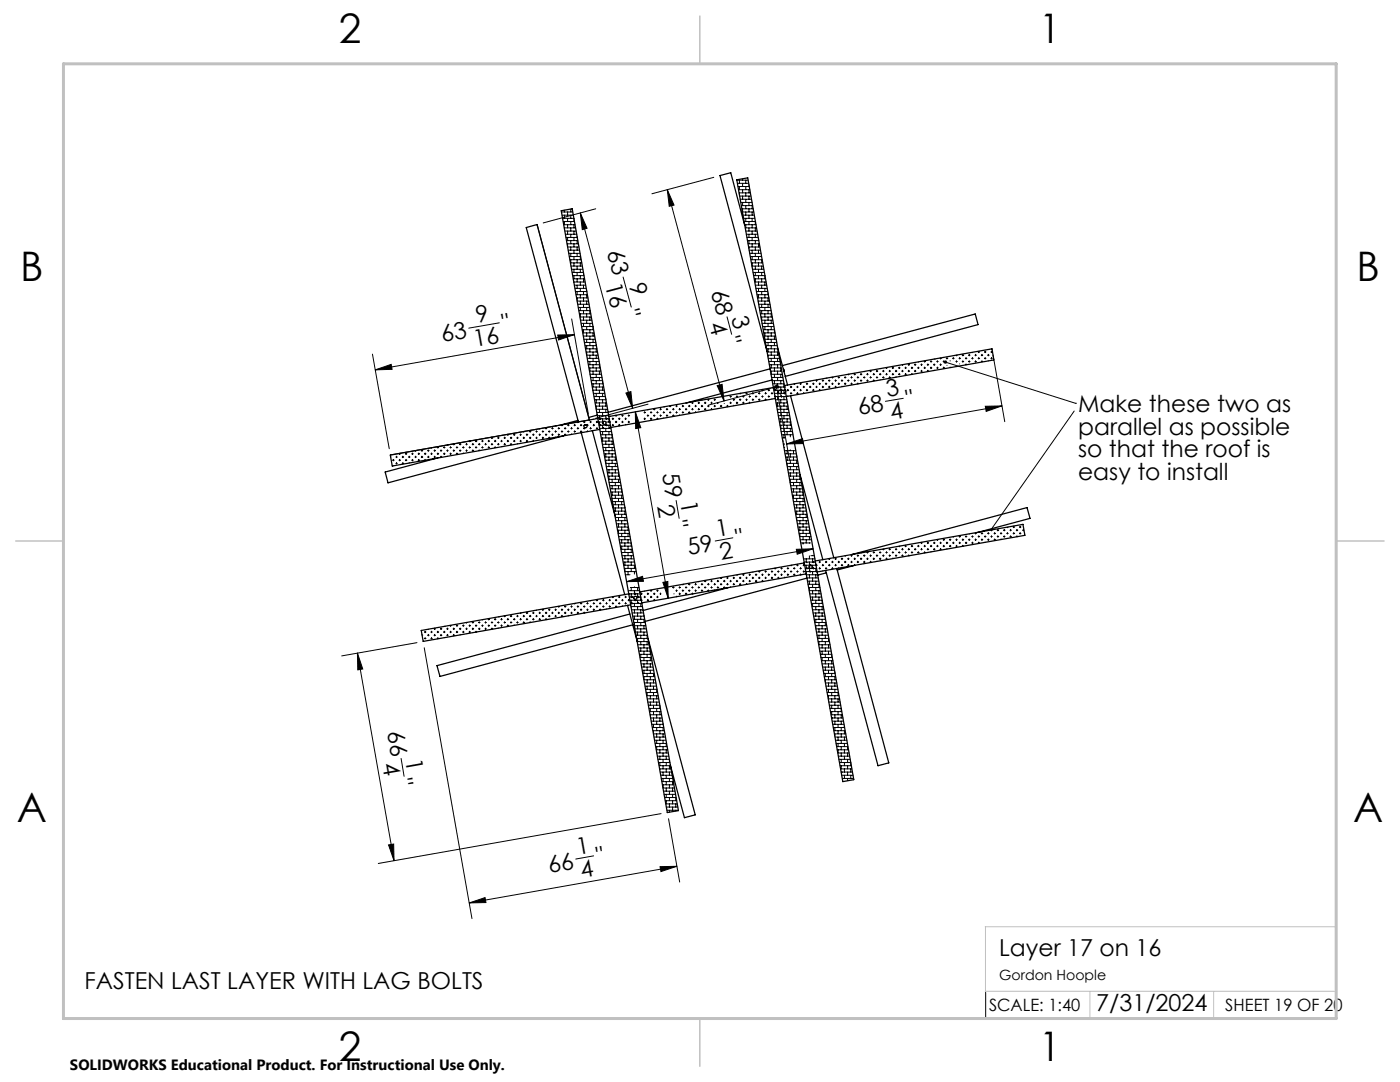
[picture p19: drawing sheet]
<svg xmlns="http://www.w3.org/2000/svg" width="279mm" height="216mm" viewBox="0 0 279 216" stroke-linecap="round" stroke-linejoin="round" font-family="sans-serif">
<defs><g id="words">
<g font-size="8.1">
<text x="67.6" y="8.5">2</text>
<text x="207.3" y="8.5">1</text>
<text x="4" y="56.2">B</text>
<text x="270.7" y="56.2">B</text>
<text x="3.3" y="164.1">A</text>
<text x="270" y="164.1">A</text>
<text x="67.6" y="211.7">2</text>
<text x="207.3" y="211.7">1</text>
</g>
<g font-size="4.7">
<text x="121.1" y="50.3" transform="rotate(75 121.1 50.3)">63</text>
<text x="120.7" y="56.8" transform="rotate(75 120.7 56.8)">16</text>
<text x="125.5" y="56.8" transform="rotate(75 125.5 56.8)">9</text>
<text x="141.8" y="58.2" transform="rotate(75 141.8 58.2)">68</text>
<text x="95.2" y="64.5" transform="rotate(-10 95.2 64.5)">9</text>
<text x="124.3" y="62.2" transform="rotate(75 124.3 62.2)">&quot;</text>
<text x="141.5" y="64.7" transform="rotate(75 141.5 64.7)">4</text>
<text x="145.9" y="63.5" transform="rotate(75 145.9 63.5)">3</text>
<text x="88.3" y="68.3" transform="rotate(-10 88.3 68.3)">63</text>
<text x="94.8" y="69.2" transform="rotate(-10 94.8 69.2)">16</text>
<text x="100.5" y="66.1" transform="rotate(-10 100.5 66.1)">&quot;</text>
<text x="144.4" y="67.7" transform="rotate(75 144.4 67.7)">&quot;</text>
<text x="171.5" y="82.9" transform="rotate(-10 171.5 82.9)">68</text>
<text x="177.1" y="79.3" transform="rotate(-10 177.1 79.3)">3</text>
<text x="177.9" y="83.9" transform="rotate(-10 177.9 83.9)">4</text>
<text x="181.1" y="81.2" transform="rotate(-10 181.1 81.2)">&quot;</text>
<text x="215.2" y="82.2">Make these two as</text>
<text x="215.2" y="86.7">parallel as possible</text>
<text x="132.1" y="94.6" transform="rotate(80 132.1 94.6)">59</text>
<text x="215.2" y="91.3">so that the roof is</text>
<text x="215.2" y="95.8">easy to install</text>
<text x="131.2" y="101" transform="rotate(80 131.2 101)">2</text>
<text x="135.7" y="100.2" transform="rotate(80 135.7 100.2)">1</text>
<text x="133.8" y="104.2" transform="rotate(80 133.8 104.2)">&quot;</text>
<text x="143.1" y="107.2" transform="rotate(-10 143.1 107.2)">1</text>
<text x="137.5" y="110.7" transform="rotate(-10 137.5 110.7)">59</text>
<text x="143.9" y="111.7" transform="rotate(-10 143.9 111.7)">2</text>
<text x="147.1" y="109" transform="rotate(-10 147.1 109)">&quot;</text>
<text x="77.2" y="146" transform="rotate(80 77.2 146)">66</text>
<text x="76.3" y="152.5" transform="rotate(80 76.3 152.5)">4</text>
<text x="78.9" y="155.7" transform="rotate(80 78.9 155.7)">&quot;</text>
<text x="80.8" y="151.7" transform="rotate(80 80.8 151.7)">1</text>
<text x="115.3" y="170.6" transform="rotate(-10 115.3 170.6)">1</text>
<text x="119.3" y="172.5" transform="rotate(-10 119.3 172.5)">&quot;</text>
<text x="109.7" y="174.2" transform="rotate(-10 109.7 174.2)">66</text>
<text x="116.1" y="175.2" transform="rotate(-10 116.1 175.2)">4</text>
<text x="199.4" y="190.7">Layer 17 on 16</text>
<text x="16.9" y="197.4">FASTEN LAST LAYER WITH LAG BOLTS</text>
<text x="218.8" y="201.7">7/31/2024</text>
</g>
<g font-size="3.4">
<text x="197.4" y="201.7">SCALE: 1:40</text>
<text x="244.5" y="201.7">SHEET 19 OF 20</text>
</g>
<text font-size="3" x="14" y="213.5">SOLIDWORKS Educational Product. For Instructional Use Only.</text>
<text font-size="2.8" x="199.4" y="195.5">Gordon Hoople</text>
</g></defs>
<g fill="none" stroke="#000" stroke-width=".25">
<path d="M147 35.9l2.2-.4 21.2 120.1-2.2 .4zM112 42.1l2.2-.4 21.2 120-2.2 .4zM148.6 45l-2.8-10.5-2.1 .5 9.4 35.1M153.7 73.6l-32.3 8.7M154.1 75.8l-17 4.6M154.3 77.3l-32.8 5.8M154.7 79.5l-32.8 5.8M155.3 69.6l1.9 7.2M156.1 73l38.5-10.3 .6 2.1-38.5 10.3M156.3 73.7l.2 .1v.4M156.5 76.9l41.5-7.3 .3 2.2-41.4 7.3M156.7 77.8l.1 .1v.4"/>
<path d="M157.8 79l8.6 32.3M112.5 87l-35.1 9.3-.5-2.1 10.5-2.8M115.4 83.9l-3.4 .9M116 86.3l8.7 32.3M116.9 84.7l-.3 .2M117.6 83.8l-10.4-39-2.2 .6 10.4 38.8M118.2 85.9l4.5 17M119.2 82.8l-1.7 .5M119.3 83.5l-41.4 7.3 .4 2.2 41.4-7.3M159.7 94.7l4.5 17M125.5 118.5l-41.4 7.3 .4 2.2 41.4-7.3M145.3 117.3l-17 4.5"/>
<path d="M160.5 112.3l-32.8 5.8M160.9 114.5l-32.8 5.8M161 115.4l-32.3 8.6M161.9 112.8l-.4 .1M162.7 111.9l41.5-7.3 .3 2.2-41.4 7.3M164.9 114.3l-1.7 .5M167 113.5l10.4 38.7-2.2 .6-10.4-39M170.4 112.9l-3.3 .8M195.1 106.3l10.5-2.9-.6-2.1-35.1 9.4M125.2 120.8l2 7.2M125.7 122.5l-38.5 10.3 .6 2.2 38.5-10.3M129.4 127.5l9.3 35.1-2.1 .6-2.8-10.6"/>
<circle cx="155.6" cy="78.2" r=".32"/>
<circle cx="116.8" cy="85" r=".31"/>
<circle cx="120.6" cy="84.4" r=".32"/>
<circle cx="126.8" cy="119.3" r=".33"/>
<circle cx="161.8" cy="113.1" r=".31"/>
</g>
<g fill="none" stroke="#000" stroke-width=".2">
<path d="M133.2 37.9l11.3 42.1M133.2 37.9l1.3 3-.9 .3zM142.5 35.4l-12.4 3.3M147 35.9h2.3M147.2 36.6h2.2M147.3 37.2h2.2M147.4 37.9h2.2M147.5 38.5h2.3M147.6 35.9v.7M147.6 37.2v.7M147.6 38.5v.3M147.6 39.1h2.3"/>
<path d="M147.7 39.8h2.3M148.2 35.7v.2M148.2 36.6v.6M148.2 37.9v.6M148.2 39.1v.7M148.8 35.9v.7M148.8 37.2v.7M148.8 38.5v.6M148.8 39.8v.6M149.5 36.8v.4M149.5 37.9v.6M149.5 39.1v.7"/>
<path d="M107.2 44.8l10.5 39.1M112.1 42.3h2.2M112.2 42.9h2.2M112.3 43.6h2.2v.6M112.4 44.2h2.3M112.5 44.8h2.3M112.6 45.5h2.3M112.6 41.9v.4M112.6 42.9v.7M112.6 44.2v.6M112.6 45.5h.1M112.7 46.1h2.3"/>
<path d="M112.9 46.7h2.2M113.1 48h2.2M113.2 48.6h2.2M113.3 49.3h2.2M113.3 42.3v.6M113.3 43.6v.6M113.3 44.8v.7M113.3 46.1v.6M113.3 47.4v.6M113.3 48.6v.5M113.4 49.9h2.3M113.5 50.6h2.3"/>
<path d="M113.6 51.2h2.3M113.7 51.8h2.3M113.8 52.5h2.3M113.9 41.7v.6M113.9 42.9v.7M113.9 44.2v.6M113.9 45.5v.6M113.9 46.7v.7M113.9 48v.6M113.9 49.3v.6M113.9 50.6v.6M113.9 51.8v.7"/>
<path d="M113.9 53.1h2.3M114.1 53.7h2.2M114.2 54.4h2.3v.6M114.3 55h2.3M114.4 55.6h2.3M114.5 56.3h2.3M114.5 44.8v.7M114.5 46.1v.6M114.5 47.4v.6M114.5 48.6v.7M114.5 49.9v.7M114.5 51.2v.6"/>
<path d="M114.5 52.5v.6M114.5 53.7v.7M114.5 55v.6M114.5 56.3h.1M114.7 56.9h2.2M114.8 57.5h2.2M115 58.8h2.2M115.1 59.4h2.2M115.2 47.2v.2h-2.2M115.2 48v.6M115.2 49.3v.6M115.2 50.6v.6"/>
<path d="M115.2 51.8v.7M115.2 53.1v.6M115.2 54.4v.6M115.2 55.6v.7M115.2 56.9v.6M115.2 58.2v.6M115.2 59.4v.5M115.8 42.5l1.4 3-1 .3zM115.8 42.5l10.5 39M115.8 51.2v.6M115.8 52.5v.6M115.8 53.7v.7"/>
<path d="M115.8 55v.6M115.8 56.3v.6M115.8 57.5v.7M115.8 58.8v.6M116.5 55.6v.7M116.5 56.9v.6M116.5 58.2v.6M116.5 59.4v.7M117.1 58v.2h-2.2M117.1 58.8v.6M118.9 41.7l-10.5 2.8M124.4 55.3l1.6 6"/>
<path d="M147.8 40.4h2.3M148 41h2.2M148.1 41.7h2.2M148.2 41.7v.6h2.2M148.2 40.4v.6M148.3 42.9h2.2M148.4 43.6h2.2M148.5 44.2h2.3M148.6 44.8h2.3M148.7 45.5h2.3M148.8 46.1h2.3M148.8 41v.7"/>
<path d="M148.8 42.3v.6M148.8 43.6v.6M148.8 44.8v.7M148.9 46.7h2.3M149 47.4h2.3M149.2 48h2.2M149.3 48.6h2.3M149.4 49.3h2.3M149.5 40.4v.6M149.5 41.7v.6M149.5 42.9v.7M149.5 44.2v.6"/>
<path d="M149.5 45.5v.6M149.5 46.7v.7M149.5 48v.6M149.5 49.3v.3M149.5 49.9h2.3M149.6 50.6h2.3M149.8 51.2h2.2M149.9 51.8h2.2M150 52.5h2.2M150.1 53.1h2.2M150.1 41v.7M150.1 42.3v.6"/>
<path d="M150.1 43.6v.6M150.1 44.8v.7M150.1 46.1v.6M150.1 47.4v.6M150.1 48.6v.7M150.1 49.9v.7M150.1 51.2v.6M150.1 52.5v.6M150.2 53.7h2.2M150.3 54.4h2.2M150.4 55h2.3M150.5 55.6h2.3"/>
<path d="M150.6 56.3h2.3M150.7 56.9h2.3M150.7 44.2v.6M150.7 45.5v.6M150.7 46.7v.7M150.7 48v.6M150.7 49.3v.6M150.7 50.6v.6M150.7 51.8v.7M150.7 53.1v.6M150.7 54.4v.6M150.7 55.6v.7"/>
<path d="M150.8 57.5h2.3M151 58.2h2.2M151.1 58.8h2.3M151.2 59.4h2.3M151.4 47.6v.4M151.4 48.6v.7M151.4 49.9v.7M151.4 51.2v.6M151.4 52.5v.6M151.4 53.7v.7M151.4 55v.6M151.4 56.3v.6"/>
<path d="M151.4 57.5v.7M151.4 58.8v.6M152 51.8v.7M152 53.1v.6M152 54.4v.6M152 55.6v.7M152 56.9v.6M152 58.2v.6M152 59.4v.7M152.6 55v.6M152.6 56.3v.6M152.6 57.5v.7"/>
<path d="M152.6 58.8v.6M153.3 58.5v.3M153.3 59.4v.7M74.3 70.7l3.4 18.8M74.9 73.8l3.2-1.1 .1 1zM99.7 64.4l-6.1 1.1M111.3 66.9l3.3-.1-3.1 1zM114.1 63.6l3.3 19M114.6 66.8l-39.7 7M115.2 60.1h2.2M115.3 60.7h2.3M115.4 61.3h2.3"/>
<path d="M115.5 62h2.3M115.6 62.6h2.3M115.7 63.3h2.3M115.8 60.1v.6M115.8 61.3v.7M115.8 62.6v.7M115.9 63.9h2.2M116 64.5h2.3M116.1 65.2h2.3v.6M116.2 65.8h2.3M116.3 66.4h2.3M116.4 67.1h2.3"/>
<path d="M116.5 60.7v.6M116.5 62v.6M116.5 63.3v.6M116.5 64.5v.7M116.5 65.8v.6M116.5 67.1h.1M116.5 67.7h2.3M116.7 68.3h2.2M116.8 69h2.2M116.9 69.6h2.2M117 70.2h2.2M117.1 70.9h2.2"/>
<path d="M117.1 60.1v.6M117.1 61.3v.7M117.1 62.6v.7M117.1 63.9v.6M117.1 65.2v.6M117.1 66.4v.7M117.1 67.7v.6M117.1 69v.6M117.1 70.2v.6M117.2 71.5h2.3M117.3 72.1h2.3M117.4 72.8h2.3"/>
<path d="M117.5 73.4h2.3M117.7 74h2.2M117.7 62v.6M117.7 63.3v.6M117.7 64.5v.7M117.7 65.8v.6M117.7 67.1v.6M117.7 68.3v.7M117.7 69.6v.6M117.7 70.9v.6M117.7 72.1v.7M117.7 73.4v.6"/>
<path d="M117.8 74.7h2.2M117.9 75.3h2.3M118 76h2.3v.6M118.1 76.6h2.3M118.2 77.2h2.3M118.4 66.4v.7M118.4 67.7v.6M118.4 69v.6M118.4 70.2v.7M118.4 71.5v.6M118.4 72.8v.6M118.4 74v.7"/>
<path d="M118.4 75.3v.7M118.4 76.6v.6M118.4 78.5h2.3M118.6 79.1h2.2M118.7 79.8h2.2M119 68.8v.2M119 69.6v.6M119 70.9v.6M119 72.1v.7M119 73.4v.6M119 74.7v.6M119 76v.6"/>
<path d="M119 77.2v.7M119 78.5v.6M119 79.8v.6M119.6 72.8v.6M119.6 74v.7M119.6 75.3v.7M119.6 76.6v.6M119.6 77.9v.6M119.6 79.1v.7M120.3 77.2v.7M120.3 78.5v.6M120.3 79.8v.6"/>
<path d="M120.6 77.9h-2.3l.1 .1M120.9 79.6v.2M124.9 78.4l1-.3 .4 3.4zM140.1 79.8v.1M141.2 79.8h.3M141.4 79.6v.3M142.5 79.8h.3M142.6 79.6v.3M143.1 76.9l1-.2 .4 3.3zM145.1 63.2l.9 3.5M145.7 79.1h.3M145.8 79v.3"/>
<path d="M146.3 79.8h.3M146.4 79.6v.3M146.9 79.1h.3M147.1 79v.3M147.6 79.8h.3M147.7 78.5h.2M147.7 78.5v.1M147.7 79.6v.3M148.2 79.1h.3M148.3 79v.3M148.8 78.5h.4M148.8 79.8h.4"/>
<path d="M149 78.3v.3M149 79.6v.3M149.5 79.1h.3M149.6 79v.3M150.1 78.5h.3M150.1 79.8h.3M150.2 78.3v.3M150.2 79.6v.3M150.7 79.1h.4M150.9 77.9v.1M150.9 79v.3M151.3 60.1h2.3"/>
<path d="M151.4 78.5h.3M151.4 79.8h.3M151.4 60.1v.3M151.4 60.7h2.3M151.5 78.3v.3M151.5 79.6v.3M151.5 61.3h2.3M151.6 62h2.3M151.8 62.6h2.2M151.9 63.3h2.2M152 63.9h2.2M152 77.9h.3"/>
<path d="M152 79.1h.3M152 60.7v.6M152 62v.6M152 63.3v.6M152.1 64.5h2.2M152.2 77.7v.3M152.2 79v.3M152.2 65.2h2.2M152.3 65.8h2.3v.6M152.4 66.4h2.3M152.5 67.1h2.3M152.6 78.5h.4"/>
<path d="M152.6 79.8h.4M152.6 67.7h2.3M152.6 60.1v.6M152.6 61.3v.7M152.6 62.6v.7M152.6 63.9v.6M152.6 65.2v.6M152.6 66.4v.7M152.8 68.3h2.2M152.8 78.3v.3M152.8 79.6v.2M152.9 69h2.2"/>
<path d="M153 69.6h2.3M153.1 70.2h2.3M153.2 70.9h2.3M153.3 77.9h.3M153.3 79.1h.3M153.3 60.7v.6M153.3 62v.6M153.3 63.3v.6M153.3 64.5v.7M153.3 65.8v.6M153.3 67.1v.6M153.3 68.3v.7"/>
<path d="M153.3 69.6v.6M153.3 70.9v.3M153.3 71.5h2.3M153.4 77.7v.3M153.4 79v.3M153.4 72.1h2.3M153.5 72.8h2.3M153.7 73.4h2.2M153.7 77.5l-12.3 3.3M153.8 74h2.2M153.9 74.7h2.2M153.9 78.5h.3"/>
<path d="M153.9 62.6v.7M153.9 63.9v.6M153.9 65.2v.6M153.9 66.4v.7M153.9 67.7v.6M153.9 69v.6M153.9 70.2v.7M153.9 71.5v.6M153.9 72.8v.6M153.9 74v.7M154 75.3h2.2M154.1 77.4h.1"/>
<path d="M154.1 78.3v.3M154.1 79.6h.1M154.1 76h2.3M154.2 76.6h2.3v.6M154.3 77.2h2.5M154.4 77.9h2.3M154.5 77.2h1M154.6 78.5h.9M154.6 79.1h2.3M154.6 67.1v.6M154.6 68.3v.7M154.6 69.6v.6"/>
<path d="M154.6 70.9v.6M154.6 72.1v.7M154.6 73.4v.6M154.6 74.7v.6M154.6 76v.6M154.6 77.2v.7M154.6 76.8l.7 .7M154.7 77.7v.3M154.7 79v.3M154.8 79.8h2.2M155 76.7v1M155.2 69.3v.3"/>
<path d="M155.2 70.2v.7M155.2 71.5v.6M155.2 72.8v.6M155.2 74v.7M155.2 75.3v.7M155.2 76.6v.6M155.2 77.9v.6l2.4 13.2M155.2 79.1v.7M155.3 76.8l-.7 .7M155.3 77.2v.2M155.3 78.3v.3M155.8 78.5h1"/>
<path d="M155.8 73.4v.6M155.8 74.7v.6M155.8 76v.6M155.8 77.2v.7M155.8 78.5v.6M155.8 79.8v.6M156 77.7v.3M156 79v.3M156.5 77.9v.6M156.5 79.1v.7M156.6 77v.4M156.6 78.4v.2"/>
<path d="M157.1 77.9h.3M157.2 77.7v.3M157.2 79v.1M157.7 77.2h.3M157.7 78.5h.3M157.9 77v.4M157.9 78.3v.3M158.4 77.9h.3M158.5 76.6h.2M158.5 76.6v.1M158.5 77.7v.3M159 77.2h.3"/>
<path d="M159 78.5h.3M159.1 77v.4M159.1 78.3v.3M159.6 76.6h.3M159.6 77.9h.3M159.8 76.4v.3M159.8 77.7v.3M160.3 77.2h.3M160.3 78.5h.1M160.4 77v.4M160.4 78.3v.2M160.9 76.6h.3"/>
<path d="M160.9 77.9h.3M161 76.4v.3M161 77.7v.3M161.5 77.2h.4M161.7 76v.1M161.7 77v.4M162.2 76.6h.3M162.2 77.9h.3M162.3 76.4v.3M162.3 77.7v.3M162.8 76h.3M162.8 77.2h.3"/>
<path d="M162.9 75.8v.3M162.9 77v.4M163.4 76.6h.4M163.4 77.9h.4M163.6 76.4v.3M163.6 77.7v.2M164.1 76h.3M164.1 77.2h.3M164.2 75.8v.3M164.2 77v.4M164.7 76.6h.3M164.9 75.5h.1"/>
<path d="M164.9 76.4v.3M164.9 77.7h.1M165.3 76h.4M165.3 77.2h.4M165.5 75.8v.3M165.5 77v.4M166 75.3h.3M166 76.6h.3M166.1 75.2v.3M166.1 76.4v.3M166.6 76h.3M166.6 77.2h.3"/>
<path d="M166.8 75.8v.3M166.8 77v.4M167.3 75.3h.3M167.3 76.6h.3M167.4 75.1v.4M167.4 76.4v.3M167.9 76h.3M168 75.8v.3M168 77v.2M168.5 75.3h.3M168.5 76.6h.3M168.7 75.1v.4"/>
<path d="M168.7 76.4v.3M169.2 76h.3M169.3 75.8v.3M169.5 74.7h-.2v.1M169.8 75.3h.3M169.8 76.6h.3M169.9 75.1v.4M169.9 76.4v.3M170.4 74.7h.3M170.4 76h.3M170.6 74.5v.3M170.6 75.8v.3"/>
<path d="M171.1 75.3h.3M171.1 76.6h.2M171.2 75.1v.4M171.2 76.4v.2M171.7 74.7h.3M171.7 76h.3M171.8 74.5v.3M171.8 75.8v.3M172.3 75.3h.3M172.5 74.1v.1M172.5 75.1v.4M173 74.7h.3"/>
<path d="M173 76h.3M173.1 74.5v.3M173.1 75.8v.3M173.6 74h.3M173.6 75.3h.3M173.7 73.9v.3M173.7 75.1v.4M174.2 74.7h.4M174.2 76h.4M174.4 74.5v.3M174.4 75.8v.2M174.9 74h.3"/>
<path d="M174.9 75.3h.3M175 73.9v.3M175 75.1v.4M175.5 74.7h.3M175.6 73.6h.1M175.6 74.5v.3M175.6 75.8h.1M176.1 74h.4M176.1 75.3h.4M176.3 73.9v.3M176.3 75.1v.4M176.8 73.4h.3"/>
<path d="M176.8 74.7h.3M176.9 73.3v.3M176.9 74.5v.3M177.4 74h.3M177.4 75.3h.3M177.6 73.9v.3M177.6 75.1v.4M178 73.4h.4M178 74.7h.4M178.2 73.2v.4M178.2 74.5v.3M178.7 74h.3"/>
<path d="M178.8 73.9v.3M178.8 75.1v.1M179.3 73.4h.3M179.3 74.7h.3M179.5 73.2v.4M179.5 74.5v.3M180 74h.3M180.1 72.8h.2M180.1 72.8v.1M180.1 73.9v.3M180.3 79.5l-3.6 .6M180.6 73.4h.3"/>
<path d="M180.6 74.7h.3M180.7 73.2v.4M180.7 74.5v.3M181.2 72.8h.3M181.2 74h.3M181.4 72.6v.3M181.4 73.9v.3M181.9 73.4h.3M181.9 74.7h.2M182 73.2v.4M182 74.5v.2M182.5 72.8h.3"/>
<path d="M182.5 74h.3M182.6 72.6v.3M182.6 73.9v.3M183.1 73.4h.3M183.3 72.2v.1M183.3 73.2v.4M183.8 72.8h.3M183.8 74h.3M183.9 72.6v.3M183.9 73.9v.3M184.4 72.1h.3M184.4 73.4h.3"/>
<path d="M184.5 72v.3M184.5 73.2v.4M185 72.8h.3M185 74h.3M185.2 72.6v.3M185.2 73.9v.2M185.7 72.1h.3M185.7 73.4h.3M185.8 72v.3M185.8 73.2v.4M186.3 72.8h.3M186.4 71.6h.1"/>
<path d="M186.4 72.6v.3M186.4 73.9h.1M186.9 72.1h.4M186.9 73.4h.4M187.1 72v.3M187.1 73.2v.4M187.6 71.5h.3M187.6 72.8h.3M187.7 71.4v.2M187.7 72.6v.3M188.2 72.1h.3M188.2 73.4h.3"/>
<path d="M188.3 72v.3M188.3 73.2v.4M188.7 72.2l25.9 8.3M188.8 71.5h.4M189 71.3v.3M189 72.9h.1M189.6 72h.1M189.6 73.2v.1M190.1 71.5h.3M190.3 71.3v.3M190.7 72.1h.4M190.9 72v.3"/>
<path d="M191.1 70.9h-.2v.1M191.4 71.5h.3M191.5 71.3v.3M191.5 72.6h.1M192 70.9h.3M192 72.1h.3M192.2 70.7v.3M192.2 72v.3M192.7 71.5h.3M192.7 72.8h.2M192.8 71.3v.3M192.8 72.6v.2"/>
<path d="M193.3 70.9h.3M193.3 72.1h.3M193.4 70.7v.3M193.4 72v.3M193.9 71.5h.3M194.1 70.3v.1M194.1 71.3v.3M194.6 70.9h.3M194.6 72.1h.3M194.7 70.7v.3M194.7 72v.3M195.2 70.2h.3"/>
<path d="M195.2 71.5h.3M195.3 70.1v.3M195.3 71.3v.3M195.8 70.9h.3M195.8 72.1h.3M196 70.7v.3M196 72v.2M196.5 70.2h.3M196.5 71.5h.3M196.6 70.1v.3M196.6 71.3v.3M197.1 70.9h.3"/>
<path d="M197.2 69.7h.1M197.2 70.7v.3M197.2 72h.1M197.7 70.2h.3M197.7 71.5h.3M197.9 70.1v.3M197.9 71.3v.3M198.2 70.9l2.3 13.2M78 91.2h.1M78.4 91.8h.3M78.5 90.7h.1M78.5 91.7v.3"/>
<path d="M78.5 92.9v.1M79 91.2h.3M79 92.5h.3M79.1 91v.3M79.1 92.3v.3M79.6 90.6h.3M79.6 91.8h.3M79.8 90.5v.2M79.8 91.7v.3M80.3 91.2h.3M80.3 92.5h.3M80.4 91v.3"/>
<path d="M80.4 92.3v.3M80.9 90.6h.3M80.9 91.8h.3M81 90.4v.3M81 91.7v.3M81.5 91.2h.3M81.7 91v.3M81.7 92.3v.1M82.2 90.6h.3M82.2 91.8h.3M82.3 90.4v.3M82.3 91.7v.3"/>
<path d="M82.8 91.2h.3M82.8 89.9h.3M82.9 89.9v.2M82.9 91v.3M83.4 90.6h.3M83.4 91.8h.3M83.6 90.4v.3M83.6 91.7v.3M84.1 89.9h.3M84.1 91.2h.3M84.2 89.7v.4M84.2 91v.3"/>
<path d="M84.7 90.6h.3M84.8 90.4v.3M84.8 91.7v.1h-.1M85.3 89.9h.4M85.3 91.2h.4M85.5 89.7v.4M85.5 91v.3M86 90.6h.3M86.1 89.3v.1M86.1 90.4v.3M86.6 89.9h.3M86.6 91.2h.3"/>
<path d="M86.7 89.7v.4M86.7 91v.3M87.2 89.3h.4M87.2 90.6h.4M87.4 89.1v.3M87.4 90.4v.3M87.9 89.9h.3M87.9 91.2h.3M88 89.7v.4M88 91v.3M88.5 89.3h.3M88.5 90.6h.3"/>
<path d="M88.7 89.1v.3M88.7 90.4v.3M89.1 89.9h.4M89.3 88.8h.1M89.3 89.7v.4M89.3 91v.1M89.8 89.3h.3M89.8 90.6h.3M89.9 89.1v.3M89.9 90.4v.3M90.4 88.7h.3M90.4 89.9h.3"/>
<path d="M90.6 88.5v.3M90.6 89.7v.4M91.1 89.3h.3M91.1 90.6h.3M91.2 89.1v.3M91.2 90.4v.3M91.7 88.7h.3M91.7 89.9h.3M91.8 88.5v.3M91.8 89.7v.4M92.3 89.3h.3M92.5 89.1v.3"/>
<path d="M92.5 90.4v.1M93 88.7h.3M93 89.9h.3M93.1 88.5v.3M93.1 89.7v.4M93.6 89.3h.3M93.6 88h.3M93.7 88v.2M93.7 89.1v.3M94.2 88.7h.3M94.2 89.9h.3M94.4 88.5v.3"/>
<path d="M94.4 89.7v.4M94.9 88h.3M94.9 89.3h.3M95 87.8v.4M95 89.1v.3M95.5 88.7h.3M95.6 88.5v.3M95.6 89.7v.2h-.1M96.1 88h.3M96.1 89.3h.3M96.3 87.8v.4M96.3 89.1v.3"/>
<path d="M96.8 88.7h.3M96.9 87.5h.1M96.9 88.5v.3M97.4 88h.3M97.4 89.3h.3M97.5 87.8v.4M97.5 89.1v.3M98 87.4h.4M98 88.7h.4M98.2 87.2v.3M98.2 88.5v.3M98.7 88h.3"/>
<path d="M98.7 89.3h.3M98.8 87.8v.4M98.8 89.1v.3M99.3 87.4h.3M99.3 88.7h.3M99.4 87.2v.3M99.4 88.5v.3M99.9 88h.4M100.1 86.9h.1M100.1 87.8v.4M100.1 89.1h.1M100.6 87.4h.3"/>
<path d="M100.6 88.7h.3M100.7 87.2v.3M100.7 88.5v.3M101.2 86.7h.3M101.2 88h.3M101.4 86.6v.3M101.4 87.8v.4M101.8 87.4h.4M101.8 88.7h.4M102 87.2v.3M102 88.5v.3M102.5 86.7h.3"/>
<path d="M102.5 88h.3M102.6 86.6v.3M102.6 87.8v.4M103.1 87.4h.3M103.3 87.2v.3M103.3 88.5v.1M103.8 86.7h.3M103.8 88h.3M103.9 86.6v.3M103.9 87.8v.4M104.4 87.4h.3M104.5 86.1h.2"/>
<path d="M104.5 86.1v.2M104.5 87.2v.3M105 86.7h.3M105 88h.3M105.2 86.6v.3M105.2 87.8v.4M105.7 86.1h.3M105.7 87.4h.3M105.8 85.9v.4M105.8 87.2v.3M106.3 86.7h.3M106.4 86.6v.3"/>
<path d="M106.4 87.8v.2h-.1M106.9 86.1h.3M106.9 87.4h.3M107.1 85.9v.4M107.1 87.2v.3M107.6 86.7h.3M107.7 85.5v.1M107.7 86.6v.3M108.2 86.1h.3M108.2 87.4h.3M108.3 85.9v.4M108.3 87.2v.3"/>
<path d="M108.8 85.5h.3M108.8 86.7h.3M109 85.3v.3M109 86.6v.3M109.5 86.1h.3M109.5 87.4h.3M109.6 85.9v.4M109.6 87.2v.3M110.1 85.5h.3M110.1 86.7h.3M110.2 85.3v.3M110.2 86.6v.3"/>
<path d="M110.7 86.1h.4M110.9 85h.1M110.9 85.9v.4M110.9 87.2h.1M111.4 85.5h.3M111.4 86.7h.3M111.5 85.3v.3M111.5 86.6v.3M112 84.8h.3M112 86.1h.3M112.1 84.7v.3M112.1 85.9v.4"/>
<path d="M112.6 85.5h.4M112.6 86.7h.4M112.8 85.3v.3M112.8 86.6v.3M113.3 84.8h.3M113.3 86.1h.3M113.4 84.7v.3M113.4 85.9v.4M113.9 85.5h.3M114.1 85.3v.3M114.1 86.6v.1M114.5 84.8h.4"/>
<path d="M114.5 86.1h.4M114.7 84.7v.3M114.7 85.9v.4M115.2 85.5h.3M115.3 84.2h.2M115.3 84.2v.1M115.3 85.3v.3M115.8 84.8h.3M115.8 86.1h.3M116 84.7v.3M116 85.9v.4M116.5 84.2h.3"/>
<path d="M116.5 85.5h.3M116.6 84v.3M116.6 85.3v.3M117.1 84.8h.3M117.2 84.7v.3M117.2 85.9v.2h-.1M117.7 83.8l-39.8 7M117.7 84.2h.3M117.7 85.5h.3M117.9 84v.3M117.9 85.3v.3M118.4 84.8h.3"/>
<path d="M118.5 83.6v.1M118.5 84.7v.3M118.8 80.4h2.2M118.9 81h2.2M119 81.7h2.2M119 84.2h.3M119 85.5h.3M119 81v.6M119.1 82.3h2.3M119.1 84v.3M119.1 85.3v.3M119.2 82.9h2.3"/>
<path d="M119.3 83.6h2.3M119.5 84.2h.9M119.6 84.8h2.2M119.6 80.4v.6M119.6 81.7v.6M119.6 82.9v.7M119.6 84.2v.6M119.7 85.5h2.2M119.8 83.4v.3M119.8 84.7v.3M119.8 86.1h2.2M119.9 86.7h2.3v.7"/>
<path d="M120 87.4h2.3M120.1 88h2.3M120.3 81v.7M120.3 82.3v.6M120.3 83.6v.6M120.3 84.8v.7M120.3 86.1v.6M120.3 87.4v.6M120.3 89.3h2.3M120.4 84v.2M120.4 85.3v.2M120.5 89.9h2.2"/>
<path d="M120.6 90.6h2.2M120.7 91.2h2.2M120.8 91.8h2.2M120.9 84.2h.9M120.9 92.5h2.3M120.9 80.4v.6M120.9 81.7v.6M120.9 82.9v.7M120.9 84.6v.2M120.9 85.5v.6M120.9 86.7v.7M120.9 88v.7"/>
<path d="M120.9 89.3v.6M120.9 90.6v.6M120.9 91.8v.6M121 93.1h2.3M121 83.4v.3M121 84.7v.3M121.1 93.7h2.3M121.2 94.4h2.3M121.4 95h2.2M121.5 95.6h2.2M121.5 83.6v.6M121.5 84.8v.7"/>
<path d="M121.5 86.1v.6M121.5 87.4v.6M121.5 88.7v.6M121.5 89.9v.7M121.5 91.2v.6M121.5 92.5v.6M121.5 93.7v.7M121.5 95v.6M121.6 96.3h2.2M121.7 83.1h.1M121.7 84v.3M121.7 85.3h.1"/>
<path d="M121.7 96.9h2.2M121.8 97.5h2.3M121.9 98.2h2.3M122 98.8h2.3M122.1 99.4h2.3M122.2 83.6h.3M122.2 84.8h.3M122.2 88v.7M122.2 89.3v.6M122.2 90.6v.6M122.2 91.8v.7M122.2 93.1v.6"/>
<path d="M122.2 94.4v.6M122.2 95.6v.7M122.2 96.9v.6M122.2 98.2v.6M122.2 99.4v.2M122.3 83.4v.3M122.3 84.7v.3M122.5 88.7h-2.3l.1 .1M122.8 82.9h.3M122.8 84.2h.3M122.8 90.4v.2M122.8 91.2v.6"/>
<path d="M122.8 92.5v.6M122.8 93.7v.7M122.8 95v.6M122.8 96.3v.6M122.8 97.5v.7M122.8 98.8v.6M122.9 82.8v.3M122.9 84v.3M123.4 83.6h.4M123.4 84.8h.4M123.4 94.4v.6M123.4 95.6v.7"/>
<path d="M123.4 96.9v.6M123.4 98.2v.6M123.4 99.4v.7M123.6 83.4v.3M123.6 84.7v.3M124.1 82.9h.3M124.1 84.2h.3M124.1 97.6v.6M124.1 98.8v.6M124.2 82.8v.3M124.2 84v.3M124.7 83.6h.3"/>
<path d="M124.8 83.4v.3M124.8 84.7v.1M125.3 82.9h.4M125.3 84.2h.4M125.5 82.8v.3M125.5 84v.3M126.8 82.2l1.1 3.1-1 .2zM126.8 82.2l6.5 37.2M128.5 82.3h.3M128.5 83.6h.3M128.7 82.1v.3M128.7 83.4v.3"/>
<path d="M129.2 82.9h.3M129.3 81.7v.1M129.3 82.8v.3M129.3 80.6l-10.4 2.9M129.8 82.3h.3M129.8 83.6h.3M129.9 82.1v.3M129.9 83.4v.3M130.4 81.7h.3M130.4 82.9h.3M130.6 81.5v.3M130.6 82.8v.3"/>
<path d="M131.1 82.3h.3M131.1 83.6h.3M131.2 82.1v.3M131.2 83.4v.2M131.7 81.7h.3M131.7 82.9h.3M131.8 81.5v.3M131.8 82.8v.3M132.3 82.3h.3M132.5 81.2h.1M132.5 82.1v.3M132.5 83.4h.1"/>
<path d="M133 81.7h.3M133 82.9h.3M133.1 81.5v.3M133.1 82.8v.3M133.6 81h.3M133.6 82.3h.3M133.7 80.9v.3M133.7 82.1v.3M134.2 81.7h.3M134.2 82.9h.3M134.4 81.5v.3M134.4 82.8v.3"/>
<path d="M134.9 81h.3M134.9 82.3h.3M134.9 99.9l.6 3.5M135 80.9v.3M135 82.1v.3M135.5 81.7h.3M135.6 81.5v.3M135.6 82.8v.1M136.1 81h.4M136.1 82.3h.4M136.3 80.9v.3M136.3 82.1v.3"/>
<path d="M136.8 81.7h.3M136.8 80.4h.3M136.9 80.4v.1M136.9 81.5v.3M137.4 81h.3M137.4 82.3h.3M137.5 80.9v.3M137.5 82.1v.3M138 80.4h.4M138 81.7h.4M138.2 80.2v.3M138.2 81.5v.3"/>
<path d="M138.7 81h.3M138.7 82.3h.2M138.8 80.9v.3M138.8 82.1v.2M139.3 80.4h.3M139.3 81.7h.3M139.5 80.2v.3M139.5 81.5v.3M139.9 81h.4M140.1 80.9v.3M140.6 80.4h.3M140.6 81.7h.3"/>
<path d="M140.7 80.2v.3M140.7 81.5v.3M141.2 81h.3M141.4 80.9v.3M141.9 80.4h.3M141.9 81.7h.3M142 80.2v.3M142 81.5v.2M142.5 81h.3M142.6 80.9v.3M143.1 80.4h.2M143.3 80.4v.1"/>
<path d="M143.3 81.5h.1M143.8 81h.3M143.9 80.9v.3M144.5 80.5h.1M145 81h.3M145.2 80.9v.3M145.7 80.4h.3M145.8 80.2v.3M146.4 80.9v.1M146.9 80.4h.3M147.1 80.2v.3M148.2 80.4h.3"/>
<path d="M148.3 80.2v.3M149.6 80.2v.2h-.1M155 81h2.3M155.1 81.7h2.3M155.2 80.4v.6M155.2 81.7v.4M155.2 82.3h2.3M155.3 82.9h2.3M155.4 83.6h2.3M155.6 84.2h2.2M155.7 84.8h2.2M155.8 85.5h2.2"/>
<path d="M155.8 81v.7M155.8 82.3v.6M155.8 83.6v.6M155.8 84.8v.7M155.9 86.1h2.3M156 86.7h2.3M156.1 87.4h.5M156.2 88h.2M156.4 88.7h.1M156.5 89.3h.1M156.5 80.4v.6M156.5 81.7v.6"/>
<path d="M156.5 82.9v.7M156.5 84.2v.6M156.5 85.5v.6M156.5 86.7v.7M156.5 88.4v.3M156.6 89.9h2.2M156.7 90.6h2.2M156.9 91.8h2.3M157 88.6l3.2-1.1 .1 1zM157 92.5h2.3M157.1 80v.4h-2.2M157.1 81v.7"/>
<path d="M157.1 82.3v.6M157.1 83.6v.6M157.1 84.8v.7M157.1 86.1v.6M157.1 89.9v.7M157.1 91.2v.6M157.1 92.5v.4M157.1 93.1h2.3M157.2 93.7h2.3M157.3 94.4h2.3M157.5 95h2.2M157.6 95.6h2.2"/>
<path d="M157.7 95.6v.7h2.2M157.7 84.2v.6M157.7 85.5v.6M157.7 86.7v.5M157.7 89.7v.2M157.7 90.6v.6M157.7 91.8v.7M157.7 93.1v.6M157.7 94.4v.6M157.8 96.9h2.3M157.9 97.5h2.3M158 98.2h2.3v.6"/>
<path d="M158.2 98.8h2.2M158.3 99.4h2.2M158.4 89.9v.7M158.4 91.2v.6M158.4 92.5v.6M158.4 93.7v.7M158.4 95v.6M158.4 96.3v.6M158.4 97.5v.7M158.4 98.8v.6M159 90.8v.4h-2.2M159 91.8v.7"/>
<path d="M159 93.1v.6M159 94.4v.6M159 95.6v.7M159 96.9v.6M159 98.2v.6M159 99.4v.7M159.6 95v.6M159.6 96.3v.6M159.6 97.5v.7M159.6 98.8v.6M160.3 99.4v.7M196.6 81.1l3.4-.1-3.2 1.1z"/>
<path d="M200 81l-43 7.6M214.4 82l-16.7 23.8M214.6 80.5h.1M117.9 119.8v.1M119 119.8h.3M119.1 119.6v.3M120.3 119.8h.3M120.4 119.6v.3M121.5 119.8h.3M121.7 119.6v.3M122.2 119.1h.3M122.2 100.1h2.3"/>
<path d="M122.3 119.1v.2M122.4 100.7h2.2M122.5 101.4h2.2M122.6 102h2.2M122.7 102.6h2.3M122.8 119.8h.3M122.8 103.3h2.3M122.8 100.1v.6M122.8 101.4v.6M122.8 102.6v.6M122.9 103.9h2.3M122.9 119.6v.3"/>
<path d="M123 104.5h2.3M123.2 105.2h2.2M123.3 105.8h2.2M123.4 106.4h2.2M123.4 119.1h.4M123.4 100.7v.7M123.4 102v.6M123.4 103.3v.6M123.4 104.5v.7M123.4 105.8v.6M123.5 107.1h2.2M123.6 107.7h2.2"/>
<path d="M123.6 119v.3M123.7 108.3h2.3M123.8 109h2.3M123.9 109.6h2.3M124 110.2h2.3M124.1 119.8h.3M124.1 100.1v.6M124.1 101.4v.6M124.1 102.6v.7M124.1 103.9v.6M124.1 105.2v.6M124.1 106.4v.7"/>
<path d="M124.1 107.7v.6M124.1 109v.6M124.1 110.2v.1M124.1 110.9h2.3M124.2 119.6v.3M124.2 111.5h2.3M124.5 112.8h2.3M124.6 113.4h2.3M124.7 114.1h2.3M124.7 119.1h.3M124.7 101.2v.2M124.7 102v.6"/>
<path d="M124.7 103.3v.6M124.7 104.5v.7M124.7 105.8v.6M124.7 107.1v.6M124.7 108.3v.7M124.7 109.6v.6M124.7 110.9v.6M124.7 112.1v.7M124.7 113.4v.6M124.8 114.7h.9M124.8 119v.3M125.1 116.1l3.1-1.1 .2 1z"/>
<path d="M125.3 119.8h.4M125.3 105.2v.6M125.3 106.4v.7M125.3 107.7v.6M125.3 109v.6M125.3 110.2v.7M125.3 111.5v.6M125.3 112.8v.6M125.3 114.1v.6M125.4 117.9h2.2M125.5 119.6v.3M125.6 119.1h.9"/>
<path d="M125.7 119.8h2.5M125.8 117.2h1.7M126 108.4v.6M126 109.6v.6M126 110.9v.6M126 112.1v.7M126 113.4v.7M126 117.2v.7M126 118.5v.6M126 119.8v.6M126.1 119v.3M126.6 112v.1h-2.2"/>
<path d="M126.6 112.8v.6M126.6 114.1v.4M126.6 117.1v.1M126.6 117.9v.6M126.6 119.6v.2M126.8 118.3v.3M126.8 119.6v.3M127.1 119.1h.8v.7M127.2 117.2v.7M127.2 118.5v.6M127.2 119.8v.6M127.4 119v.3"/>
<path d="M127.7 118.5h-2.2v.1M127.9 118.5h.3M128 118.3v.3M128 119.6v.3M128.5 119.1h.3M128.7 117.9v.1M128.7 119v.3M129.2 118.5h.3M129.2 119.8h.3M129.3 118.3v.3M129.3 119.6v.3M129.8 117.9h.3"/>
<path d="M129.8 119.1h.3M129.9 117.7v.3M129.9 119v.3M130.4 118.5h.3M130.4 119.8h.3M130.6 118.3v.3M130.6 119.6v.3M131.1 117.9h.3M131.1 119.1h.3M131.2 117.7v.3M131.2 119v.3M131.7 118.5h.2"/>
<path d="M131.8 118.3v.3M131.8 119.6h.1M132.3 116.2l1-.2v3.4zM134.2 117.2h.3M134.4 117.1v.3M134.5 118.5h.1M134.9 117.9h.3M135 117.7v.3M135 119v.1M135.5 117.2h.3M135.5 118.5h.3M135.6 117.1v.3"/>
<path d="M135.6 118.3v.3M136.1 117.9h.4M136.3 116.6v.1M136.3 117.7v.3M136.3 116.6h.2M136.8 117.2h.3M136.8 118.5h.3M136.9 117.1v.3M136.9 118.3v.3M137.4 116.6h.3M137.4 117.9h.3M137.5 116.4v.3"/>
<path d="M137.5 117.7v.3M138 117.2h.4M138 118.5h.4M138.2 117.1v.3M138.2 118.3v.2M138.7 116.6h.3M138.7 117.9h.3M138.8 116.4v.3M138.8 117.7v.3M139.3 117.2h.3M139.5 116v.1M139.5 117.1v.3"/>
<path d="M139.9 116.6h.4M139.9 117.9h.4M140.1 116.4v.3M140.1 117.7v.3M140.6 116h.3M140.6 117.2h.3M140.7 115.8v.3M140.7 117.1v.3M141.2 116.6h.3M141.2 117.9h.3M141.4 116.4v.3M141.4 117.7v.3"/>
<path d="M141.9 116h.3M141.9 117.2h.3M142 115.8v.3M142 117.1v.3M142.5 116.6h.3M142.6 116.4v.3M142.6 117.7v.1M143.1 116h.3M143.1 117.2h.3M143.3 115.8v.3M143.3 117.1v.3M143.8 115.3h.3"/>
<path d="M143.8 116.6h.3M143.9 115.3v.2M143.9 116.4v.3M144.4 116h.3M144.4 117.2h.3M144.5 115.8v.3M144.5 117.1v.3M145 115.3h.3M145 116.6h.3M145.2 115.1v.4M145.2 116.4v.3M145.7 116h.3"/>
<path d="M145.8 115.8v.3M145.8 117.1v.1M146.3 107.3l-3.6 .6M146.3 115.3h.3M146.3 116.6h.3M146.4 115.1v.4M146.4 116.4v.3M146.9 116h.3M147.1 114.7v.1M147.1 115.8v.3M147.2 114.7h.1M147.6 115.3h.3"/>
<path d="M147.6 116.6h.3M147.7 115.1v.4M147.7 116.4v.3M148.2 114.7h.3M148.2 116h.3M148.3 114.5v.3M148.3 115.8v.3M148.8 115.3h.4M148.8 116.6h.4M149 115.1v.4M149 116.4v.2M149.5 114.7h.3"/>
<path d="M149.5 116h.3M149.6 114.5v.3M149.6 115.8v.3M150.1 115.3h.3M150.2 114.1v.1M150.2 115.1v.4M150.7 114.7h.4M150.7 116h.4M150.9 114.5v.3M150.9 115.8v.3M151.4 114.1h.3M151.4 115.3h.3"/>
<path d="M151.5 113.9v.3M151.5 115.1v.4M152 114.7h.3M152 116h.3M152.2 114.5v.3M152.2 115.8v.3M152.6 114.1h.4M152.6 115.3h.4M152.8 113.9v.3M152.8 115.1v.4M153.3 114.7h.3M153.4 114.5v.3"/>
<path d="M153.4 115.8v.1M153.9 114.1h.3M153.9 115.3h.3M154.1 113.9v.3M154.1 115.1v.4M154.6 113.4h.3M154.6 114.7h.3M154.7 113.3v.3M154.7 114.5v.3M155.2 114.1h.3M155.2 115.3h.3M155.3 113.9v.3"/>
<path d="M155.3 115.1v.4M155.8 113.4h.3M155.8 114.7h.3M156 113.2v.4M156 114.5v.3M156.5 114.1h.3M156.6 113.9v.3M156.6 115.1v.2M157.1 113.4h.3M157.1 114.7h.3M157.2 113.2v.4M157.2 114.5v.3"/>
<path d="M157.7 114.1h.3M157.9 112.8v.1M157.9 113.9v.3M158 112.8h.1M158.4 113.4h.3M158.4 114.7h.3M158.4 100.1h2.2M158.5 100.7h2.2M158.5 113.2v.4M158.5 114.5v.3M158.6 101.4h2.2M158.7 102h2.2"/>
<path d="M158.8 102.6h2.3M158.9 109.6l3.4-.1-3.2 1.1zM158.9 103.3h2.3M159 112.8h.3M159 114.1h.3M159 100.7v.7M159 102v.6M159 103.3v.3M159 103.9h2.3M159.1 112.6v.3M159.1 113.9v.3M159.1 104.5h2.3"/>
<path d="M159.2 105.2h2.3M159.3 105.8h2.3M159.5 106.4h2.2M159.6 106.4v.7h2.3M159.6 113.4h.3M159.6 114.7h.3M159.6 100.1v.6M159.6 101.4v.6M159.6 102.6v.7M159.6 103.9v.6M159.6 105.2v.6M159.7 107.7h2.3"/>
<path d="M159.8 113.2v.4M159.8 114.5v.2M159.8 108.3h1.9M160.3 112.8h2.8M160.3 114.1h.3M160.3 100.7v.7M160.3 102v.6M160.3 103.3v.6M160.3 104.5v.7M160.3 105.8v.6M160.3 107.1v.6M160.3 108.3v.3"/>
<path d="M160.4 111.5h2.2M160.4 112.6v.3M160.4 113.9v.3M160.5 112.1h2.2M160.7 113.4h1M160.8 114.1h2.3M160.9 101.7v.3M160.9 102.6v.7M160.9 103.9v.6M160.9 105.2v.6M160.9 106.4v.7M160.9 107.7v.6"/>
<path d="M160.9 111.5v.6M160.9 112.8v.6M160.9 114.1v.3M160.9 114.7h2.3M161 115.3h2.3M161 112.3h.1M161 113.2v.4M161.1 116h2.3M161.3 116.6h2.2M161.4 117.2h2.3M161.5 117.9h2.3M161.5 105.8v.6"/>
<path d="M161.5 107.1v.6M161.5 108.3v.1M161.5 110.9v.6M161.5 112.1v.7M161.5 113.4v.7M161.5 114.7v.6M161.5 116v.6M161.5 117.2v.7M161.6 118.5h2.3M161.7 112.6v.2M161.7 113.9v.3M161.7 119.1h2.3"/>
<path d="M161.8 110.9h.7M161.8 119.8h2.3v.6M161.9 113.4h1.1M162.2 110.8v.1M162.2 111.5v.6M162.2 112.8v.6M162.2 114.1v.6M162.2 115.3v.7M162.2 116.6v.6M162.2 117.9v.6M162.2 119.1v.7M162.3 109.5l-37.2 6.6"/>
<path d="M162.3 112v.3M162.3 113.2v.4M162.8 112.5v.3M162.8 113.4v.7M162.8 114.7v.6M162.8 116v.6M162.8 117.2v.7M162.8 118.5v.6M162.8 119.8v.6M162.9 112.6v.3M162.9 113.9v.3M163.4 112.1h.4"/>
<path d="M163.4 113.4h.4M163.4 116.6v.6M163.4 117.9v.6M163.4 119.1v.7M163.6 112v.3M163.6 113.2v.4M164.1 112.8h.3M164.2 112.6v.3M164.2 113.9h.1M164.7 112.1h.3M164.7 113.4h.3M164.9 112v.3"/>
<path d="M164.9 113.2v.4M165.3 111.5h.4M165.3 112.8h.4M165.5 111.4v.3M165.5 112.6v.3M166 112.1h.3M166 113.4h.3M166.1 112v.3M166.1 113.2v.4M166.6 111.5h.3M166.6 112.8h.3M166.8 111.3v.4"/>
<path d="M166.8 112.6v.3M167.3 112.1h.3M167.4 112v.3M167.4 113.2v.2M167.9 111.5h.3M167.9 112.8h.3M168 111.3v.4M168 112.6v.3M168.5 112.1h.3M168.7 110.9v.1M168.7 112v.3M168.8 110.9h.1"/>
<path d="M169.2 111.5h.3M169.2 112.8h.3M169.3 111.3v.4M169.3 112.6v.3M169.8 110.9h.3M169.8 112.1h.3M169.9 110.7v.3M169.9 112v.3M170.4 111.5h.3M170.4 112.8h.3M170.6 111.3v.4M170.6 112.6v.2"/>
<path d="M171.1 110.9h.3M171.1 112.1h.3M171.2 110.7v.3M171.2 112v.3M171.7 111.5h.3M171.8 110.3v.1M171.8 111.3v.4M172.3 110.9h.3M172.3 112.1h.3M172.5 110.7v.3M172.5 112v.3M173 110.2h.3"/>
<path d="M173 111.5h.3M173.1 110.1v.3M173.1 111.3v.4M173.6 110.9h.3M173.6 112.1h.3M173.7 110.7v.3M173.7 112v.3M174.2 110.2h.4M174.2 111.5h.4M174.4 110.1v.3M174.4 111.3v.4M174.9 110.9h.3"/>
<path d="M175 110.7v.3M175 112h.1M175.5 110.2h.3M175.5 111.5h.3M175.6 110.1v.3M175.6 111.3v.4M176.1 109.6h.4M176.1 110.9h.4M176.3 109.5v.2M176.3 110.7v.3M176.8 110.2h.3M176.8 111.5h.3"/>
<path d="M176.9 110.1v.3M176.9 111.3v.4M177.4 109.6h.3M177.4 110.9h.3M177.6 109.4v.3M177.6 110.7v.3M178 110.2h.4M178.2 110.1v.3M178.2 111.3v.2M178.7 109.6h.3M178.7 110.9h.3M178.8 109.4v.3"/>
<path d="M178.8 110.7v.3M179.3 110.2h.3M179.5 109v.1M179.5 110.1v.3M179.6 109h.1M180 109.6h.3M180 110.9h.3M180.1 109.4v.3M180.1 110.7v.3M180.6 109h.3M180.6 110.2h.3M180.7 108.8v.3"/>
<path d="M180.7 110.1v.3M181.2 109.6h.3M181.2 110.9h.3M181.4 109.4v.3M181.4 110.7v.2M181.9 109h.3M181.9 110.2h.3M182 108.8v.3M182 110.1v.3M182.5 109.6h.3M182.6 108.4v.1M182.6 109.4v.3"/>
<path d="M183.1 109h.3M183.1 110.2h.3M183.3 108.8v.3M183.3 110.1v.3M183.8 108.3h.3M183.8 109.6h.3M183.9 108.2v.3M183.9 109.4v.3M184.4 109h.3M184.4 110.2h.3M184.5 108.8v.3M184.5 110.1v.2"/>
<path d="M185 108.3h.3M185 109.6h.3M185.2 108.2v.3M185.2 109.4v.3M185.7 109h.3M185.8 108.8v.3M185.8 110.1h.1M186.3 108.3h.3M186.3 109.6h.3M186.4 108.2v.3M186.4 109.4v.3M186.9 107.7h.4"/>
<path d="M186.9 109h.4M187.1 107.6v.2M187.1 108.8v.3M187.6 108.3h.3M187.6 109.6h.3M187.7 108.2v.3M187.7 109.4v.3M188.2 107.7h.3M188.2 109h.3M188.3 107.5v.3M188.3 108.8v.3M188.8 108.3h.4"/>
<path d="M189 108.2v.3M189 109.4v.2M189.5 107.7h.3M189.5 109h.3M189.6 107.5v.3M189.6 108.8v.3M190.1 108.3h.3M190.3 107.1v.1M190.3 108.2v.3M190.4 107.1h.1M190.7 107.7h.4M190.7 109h.4"/>
<path d="M190.9 107.5v.3M190.9 108.8v.3M191.4 107.1h.3M191.4 108.3h.3M191.5 106.9v.3M191.5 108.2v.3M192 107.7h.3M192 109h.3M192.2 107.5v.3M192.2 108.8v.2M192.7 107.1h.3M192.7 108.3h.3"/>
<path d="M192.8 106.9v.3M192.8 108.2v.3M193.3 107.7h.3M193.4 106.5v.1M193.4 107.5v.3M193.9 107.1h.3M193.9 108.3h.3M194.1 106.9v.3M194.1 108.2v.3M194.6 106.4h.3M194.6 107.7h.3M194.7 106.3v.3"/>
<path d="M194.7 107.5v.3M195.2 107.1h.3M195.2 108.3h.3M195.3 106.9v.3M195.3 108.2v.2M195.8 106.4h.3M195.8 107.7h.3M196 106.3v.3M196 107.5v.3M196.5 107.1h.3M196.6 106.9v.3M196.6 108.2h.1"/>
<path d="M197.1 106.4h.3M197.1 107.7h.3M197.2 106.3v.3M197.2 107.5v.3M197.7 105.8h.3M197.7 107.1h.3M197.9 105.7v.2M197.9 106.9v.3M198.4 106.4h.3M198.4 107.7h.3M198.5 106.3v.3M198.5 107.5v.3"/>
<path d="M199 105.8h.3M199 107.1h.3M199.1 105.6v.3M199.1 106.9v.3M199.6 106.4h.4M199.8 106.3v.3M199.8 107.5v.2M200.3 105.8h.3M200.3 107.1h.3M200.4 105.6v.3M200.4 106.9v.3M200.9 106.4h.3"/>
<path d="M201 105.2v.1M201 106.3v.3M201.2 105.2h.1M201.5 105.8h.4M201.5 107.1h.4M201.7 105.6v.3M201.7 106.9v.3M202.2 105.2h.3M202.2 106.4h.3M202.3 105v.3M202.3 106.3v.3M202.8 105.8h.3"/>
<path d="M202.8 107.1h.3M203 105.6v.3M203 106.9v.2M203.4 105.2h.4M203.4 106.4h.4M203.6 105v.3M203.6 106.3v.3M204.1 105.8h.2M204.2 105.6v.3M71.3 130.3l1.1 3.2-1 .2zM71.3 130.3l7.3 41.4M83.2 128.2l-15 2.7"/>
<path d="M84.2 126.6h.1M84.2 126.8h.2M84.7 129.3l9.5 54M84.7 126.1h.3M84.7 127.4h.3M84.8 125.9v.4M84.8 127.2v.3M85.3 126.8h.4M85.5 125.6h.1M85.5 126.6v.3M86 126.1h.3M86 127.4h.3"/>
<path d="M86.1 125.9v.4M86.1 127.2v.3M86.6 125.5h.3M86.6 126.8h.3M86.7 125.3v.3M86.7 126.6v.3M87.2 126.1h.4M87.2 127.4h.4M87.4 125.9v.4M87.4 127.2v.3M87.9 125.5h.3M87.9 126.8h.3"/>
<path d="M88 125.3v.3M88 126.6v.3M88.5 126.1h.3M88.7 125h.1M88.7 125.9v.4M88.7 127.2h.1M89.1 125.5h.4M89.1 126.8h.4M89.3 125.3v.3M89.3 126.6v.3M89.8 124.8h.3M89.8 126.1h.3"/>
<path d="M89.9 124.8v.2M89.9 125.9v.4M90.4 125.5h.3M90.4 126.8h.3M90.6 125.3v.3M90.6 126.6v.3M91.1 124.8h.3M91.1 126.1h.3M91.2 124.7v.3M91.2 125.9v.4M91.7 125.5h.3M91.8 125.3v.3"/>
<path d="M91.8 126.6v.1M92.3 124.8h.3M92.3 126.1h.3M92.5 124.7v.3M92.5 125.9v.4M93 125.5h.3M93.1 124.2v.2M93.1 125.3v.3M93.1 124.2h.2M93.6 124.8h.3M93.6 126.1h.3M93.7 124.7v.3"/>
<path d="M93.7 125.9v.4M94.2 124.2h.3M94.2 125.5h.3M94.4 124v.4M94.4 125.3v.3M94.9 124.8h.3M94.9 126.1h.2M95 124.7v.3M95 125.9v.3M95.5 124.2h.3M95.5 125.5h.3M95.6 124v.4"/>
<path d="M95.6 125.3v.3M96.1 124.8h.3M96.3 123.6v.1M96.3 124.7v.3M96.8 124.2h.3M96.8 125.5h.3M96.9 124v.4M96.9 125.3v.3M97.4 123.6h.3M97.4 124.8h.3M97.5 123.4v.3M97.5 124.7v.3"/>
<path d="M98 124.2h.4M98 125.5h.4M98.2 124v.4M98.2 125.3v.3M98.7 123.6h.3M98.7 124.8h.3M98.8 123.4v.3M98.8 124.7v.3M99.3 124.2h.3M99.4 123.1h.1M99.4 124v.4M99.4 125.3h.1"/>
<path d="M99.9 123.6h.4M99.9 124.8h.4M100.1 123.4v.3M100.1 124.7v.3M100.6 122.9h.3M100.6 124.2h.3M100.7 122.9v.2M100.7 124v.4M101.2 123.6h.3M101.2 124.8h.3M101.4 123.4v.3M101.4 124.7v.3"/>
<path d="M101.8 122.9h.4M101.8 124.2h.4M102 122.8v.3M102 124v.4M102.5 123.6h.3M102.6 123.4v.3M102.6 124.7v.1M103.1 122.9h.3M103.1 124.2h.3M103.3 122.8v.3M103.3 124v.4M103.8 123.6h.3"/>
<path d="M103.9 122.3v.1M103.9 123.4v.3M104 122.3h.1M104.4 122.9h.3M104.4 124.2h.3M104.5 122.8v.3M104.5 124v.4M105 122.3h.3M105 123.6h.3M105.2 122.1v.3M105.2 123.4v.3M105.7 122.9h.3"/>
<path d="M105.7 124.2h.2M105.8 122.8v.3M105.8 124v.2M106.3 122.3h.3M106.3 123.6h.3M106.4 122.1v.3M106.4 123.4v.3M106.9 122.9h.3M107.1 121.7v.1M107.1 122.8v.3M107.6 122.3h.3M107.6 123.6h.3"/>
<path d="M107.7 122.1v.3M107.7 123.4v.3M108.2 121.7h.3M108.2 122.9h.3M108.3 121.5v.3M108.3 122.8v.3M108.8 122.3h.3M108.8 123.6h.3M109 122.1v.3M109 123.4v.3M109.5 121.7h.3M109.5 122.9h.3"/>
<path d="M109.6 121.5v.3M109.6 122.8v.3M110.1 122.3h.3M110.2 122.1v.3M110.2 123.4h.1M110.7 121.7h.4M110.7 122.9h.4M110.9 121.5v.3M110.9 122.8v.3M111.4 121h.3M111.4 122.3h.3M111.5 121v.2"/>
<path d="M111.5 122.1v.3M112 121.7h.3M112 122.9h.3M112.1 121.5v.3M112.1 122.8v.3M112.6 121h.4M112.6 122.3h.4M112.8 120.9v.3M112.8 122.1v.3M113.3 121.7h.3M113.4 121.5v.3M113.4 122.8v.1"/>
<path d="M113.9 121h.3M113.9 122.3h.3M114.1 120.9v.3M114.1 122.1v.3M114.5 121.7h.4M114.7 120.4v.1M114.7 121.5v.3M114.8 120.4h.1M115.2 121h.3M115.2 122.3h.3M115.3 120.9v.3M115.3 122.1v.3"/>
<path d="M115.8 120.4h.3M115.8 121.7h.3M116 120.2v.3M116 121.5v.3M116.5 121h.3M116.5 122.3h.3M116.6 120.9v.3M116.6 122.1v.2M117.1 120.4h.3M117.1 121.7h.3M117.2 120.2v.3M117.2 121.5v.3"/>
<path d="M117.7 121h.3M117.9 120.9v.3M118.4 120.4h.3M118.4 121.7h.3M118.5 120.2v.3M118.5 121.5v.3M119 121h.3M119.1 120.9v.3M119.6 120.4h.3M119.6 121.7h.3M119.8 120.2v.3M119.8 121.5v.3"/>
<path d="M120.3 121h.3M120.4 120.9v.3M120.9 120.4h.3M121 120.2v.3M121 121.5h.1M121.5 121h.3M121.7 120.9v.3M122.2 120.4h.3M122.3 120.2v.3M122.8 121h.3M122.9 120.9v.3M123.4 120.4h.4"/>
<path d="M123.6 120.2v.3M124.2 120.9v.1M124.7 120.4h.3M124.8 120.2v.3M125.8 120.4h2.3M125.9 121h2.3M126 121v.2M126 121.7h2.3M126.1 120.2v.3M126.2 122.3h2.2M126.3 122.9h2.3M126.4 123.6h2.3"/>
<path d="M126.5 124.2h2.3M126.6 124.8h2.3M126.6 120.4v.6M126.6 121.7v.6M126.6 122.9v.7M126.6 124.2v.6M126.7 125.5h2.3M126.8 126.1h2.3M127 126.8h2.2M127.1 127.4h2.2M127.2 128h2.2M127.2 121v.7"/>
<path d="M127.2 122.3v.6M127.2 123.6v.6M127.2 124.8v.7M127.2 126.1v.7M127.2 127.4v.6M127.3 128.7h2.2M127.4 120.2v.2M127.4 129.3h2.2M127.5 129.9h2.3M127.6 130.6h2.3M127.7 131.2h2.3M127.8 131.8h2.3"/>
<path d="M127.9 120.4v.6M127.9 121.7v.6M127.9 122.9v.7M127.9 124.2v.6M127.9 125.5v.6M127.9 126.8v.6M127.9 128v.7M127.9 129.3v.6M127.9 130.6v.6M127.9 131.8v.2M128 132.5h2.2M128.1 133.1h2.2"/>
<path d="M128.2 133.7h2.3M128.3 134.4h2.3M128.4 135h2.3M128.5 135.6h2.3M128.5 122.8v.1M128.5 123.6v.6M128.5 124.8v.7M128.5 126.1v.7M128.5 127.4v.6M128.5 128.7v.6M128.5 129.9v.7M128.5 131.2v.6"/>
<path d="M128.5 132.5v.6M128.5 133.7v.7M128.5 135v.6M128.6 136.3h2.3M128.7 136.9h2.3M128.9 137.5h2.2M129 138.2h2.2M129.1 138.8h2.2M129.2 126.8v.6M129.2 128v.7M129.2 129.3v.6M129.2 130.6v.6"/>
<path d="M129.2 131.8v.7M129.2 133.1v.6M129.2 134.4v.6M129.2 135.6v.7M129.2 136.9v.6M129.2 138.2v.6M129.2 139.5h2.2M129.8 130v.6M129.8 131.2v.6M129.8 132.5v.6M129.8 133.7v.7M129.8 135v.6"/>
<path d="M129.8 136.3v.6M129.8 137.5v.7M129.8 138.8v.7M130.4 133.6v.1M130.4 134.4v.6M130.4 135.6v.7M130.4 136.9v.6M130.4 138.2v.6M130.4 139.5v.6M131.1 137.5v.7M131.1 138.8v.7M161.9 120.4h2.3"/>
<path d="M162.1 121h2.2M162.2 121.7h2.2M162.2 120.4v.6M162.3 122.3h2.2M162.4 122.9h2.2M162.5 123.6h2.2M162.6 124.2h2.3M162.7 124.8h2.3M162.8 121v.7M162.8 122.3v.6M162.8 123.6v.6M162.8 124.8v.5"/>
<path d="M162.8 125.5h2.3M162.9 126.1h2.3M163.1 126.8h2.2M163.2 127.4h2.2M163.3 128h2.3M163.4 128.7h2.3M163.4 120.4v.6M163.4 121.7v.6M163.4 122.9v.7M163.4 124.2v.6M163.4 125.5v.6M163.4 126.8v.6"/>
<path d="M163.4 128v.7M163.5 129.3h2.3M163.6 129.9h2.3M163.7 130.6h2.3v.6M163.8 131.2h2.3M164 131.8h2.2M164.1 132.5h2.2M164.1 121v.7M164.1 122.3v.6M164.1 123.6v.6M164.1 124.8v.7M164.1 126.1v.7"/>
<path d="M164.1 127.4v.6M164.1 128.7v.6M164.1 129.9v.7M164.1 131.2v.6M164.2 133.1h2.2M164.3 133.7h2.2M164.4 134.4h2.3M164.5 135h2.3M164.6 135.6h2.3M164.7 123.3v.3M164.7 124.2v.6M164.7 125.5v.6"/>
<path d="M164.7 126.8v.6M164.7 128v.7M164.7 129.3v.6M164.7 130.6v.6M164.7 131.8v.7M164.7 133.1v.6M164.7 134.4v.6M164.7 135.6v.5M164.7 136.3h2.3M164.9 136.9h2.2M165 137.5h2.2M165.1 138.2h2.2"/>
<path d="M165.2 138.8h2.2M165.3 139.5h2.3M165.3 127.4v.6M165.3 128.7v.6M165.3 129.9v.7M165.3 131.2v.6M165.3 132.5v.6M165.3 133.7v.7M165.3 135v.6M165.3 136.3v.6M165.3 137.5v.7M165.3 138.8v.7"/>
<path d="M166 131.8v.7M166 133.1v.6M166 134.4v.6M166 135.6v.7M166 136.9v.6M166 138.2v.6M166 139.5v.6M166.6 134.1v.3M166.6 135v.6M166.6 136.3v.6M166.6 137.5v.7M166.6 138.8v.7"/>
<path d="M167.3 138.2v.6M167.3 139.5v.6M80 151.3l.6 3.6M129.3 140.1h2.3M129.4 140.7h2.3M129.5 141.4h2.3M129.6 142h2.3M129.8 140.1v.6M129.8 141.4v.6M129.9 143.3h2.2M130 143.9h2.2M130.2 145.2h2.3"/>
<path d="M130.3 145.8h2.3M130.4 146.4h2.3M130.4 140.7v.7M130.4 142v.6M130.4 143.3v.6M130.4 144.5v.7M130.4 145.8v.6M130.5 147.1h2.3M130.6 147.7h2.3M130.8 148.3h2.2M130.9 149h2.2M131 149.6h2.2"/>
<path d="M131.1 140.1v.6M131.1 141.4v.6M131.1 142.6v.7M131.1 143.9v.6M131.1 145.2v.6M131.1 146.4v.7M131.1 147.7v.6M131.1 149v.6M131.1 150.2h2.3M131.2 150.9h2.3M131.3 151.5h2.3M131.4 152.2h2.3"/>
<path d="M131.6 152.8h2.2M131.7 140.8v.6M131.7 142v.6M131.7 143.3v.6M131.7 144.5v.7M131.7 145.8v.6M131.7 147.1v.6M131.7 148.3v.7M131.7 149.6v.6M131.7 150.9v.6M131.7 152.2v.6M131.8 154.1h2.2"/>
<path d="M131.9 154.7h2.2M132 142.6h-2.2v.2M132.1 156h2.3M132.2 156.6h2.3M132.3 144.4v.1h-2.2M132.3 156.6v.6h2.3M132.3 145.2v.6M132.3 146.4v.7M132.3 147.7v.6M132.3 149v.6M132.3 150.2v.7M132.3 151.5v.7"/>
<path d="M132.3 152.8v.6M132.3 154.1v.6M132.3 155.3v.7M132.4 157.9h2.3M132.5 158.5h2.3M132.7 159.1h2.2M132.8 159.8h2.2M133 148.3v.7M133 149.6v.6M133 150.9v.6M133 152.2v.6M133 153.4v.7"/>
<path d="M133 154.7v.6M133 156v.6M133 157.2v.7M133 158.5v.6M133 159.8v.6M133.6 151.6v.6M133.6 152.8v.6M133.6 154.1v.6M133.6 155.3v.7M133.6 156.6v.6M133.6 157.9v.6M133.6 159.1v.7"/>
<path d="M133.9 153.4h-2.2v.2M134.2 155.2v.1h-2.2M134.2 156v.6M134.2 157.2v.7M134.2 158.5v.6M134.2 159.8v.6M134.9 159.1v.7M165.4 140.1h2.3M165.5 140.7h2.3M165.6 141.4h2.3v.6M165.7 142h2.3M165.9 142.6h2.2"/>
<path d="M166 143.3h.1M166 143.3h2.2M166 140.7v.7M166 142v.6M166.1 143.9h2.2M166.2 144.5h2.3M166.4 145.8h2.3M166.5 146.4h2.3M166.6 140.1v.6M166.6 141.4v.6M166.6 142.6v.7M166.6 143.9v.6"/>
<path d="M166.6 145.2v.6M166.6 146.4v.5M166.7 147.1h2.2M166.8 147.7h2.2M166.9 148.3h2.2M167 149h2.2M167.1 149.6h2.2M167.3 149.6l-.1 .6h2.3M167.3 140.7v.7M167.3 142v.6M167.3 143.3v.6M167.3 144.5v.7"/>
<path d="M167.3 145.8v.6M167.3 147.1v.6M167.3 148.3v.7M167.3 150.9h2.3M167.4 151.5h2.3M167.5 152.2h2.3v.6M167.6 152.8h2.3M167.8 153.4h2.2M167.9 154.1h.1M167.9 154.1h2.2M167.9 142.6v.7M167.9 143.9v.6"/>
<path d="M167.9 145.2v.6M167.9 146.4v.7M167.9 147.7v.6M167.9 149v.6M167.9 150.2v.7M167.9 151.5v.7M167.9 152.8v.6M168 154.7h2.3M168.1 155.3h2.3M168.5 144.9l.1 .3h-2.3M168.5 145.8v.6M168.5 147.1v.6"/>
<path d="M168.5 148.3v.7M168.5 149.6v.6M168.5 150.9v.6M168.5 152.2v.6M168.5 153.4v.7M168.5 154.7v.6M169.2 149v.6M169.2 150.2v.7M169.2 151.5v.7M169.2 152.8v.6M169.2 154.1v.6M169.2 155.3v.5"/>
<path d="M169.8 153.4v.7M169.8 154.7v.6M77.5 168.6l1.1-.2v3.3zM118.5 170.8l-3.6 .6M131.7 172.9h3.4l-3.2 1zM131.9 162.3l-56.4 10M132.9 160.4h2.2M133 161h2.3M133.1 161.7h2.3M133.4 163.4l2.2 12.6M133.6 160.4v.6M133.6 161.7v.4"/>
<path d="M134.2 161v.7M134.9 160.4v.6M134.9 161.7v.1M135.1 172.9l-41.4 7.3M93.7 180.2l3.1-1.1 .2 1zM196.7 198v5.4"/>
</g>
<path d="M266.7 153.3v49.9h-240M196.6 184.9h70.1M196.6 197.8h70.1M196.7 184.9v12.9M217.5 197.8v5.4M242.2 197.8v5.4" fill="none" stroke="#c0c0c0" stroke-width=".2"/>
<path d="M139.7 3.2v9.5M3.1 107.9h9.6M266.7 107.9h9.5M139.7 203.2v9.6" fill="none" stroke="#c0c0c0" stroke-width=".3"/>
<path d="M12.7 12.7h254v190.5h-254z" fill="none" stroke="#c0c0c0" stroke-width=".6"/>
<g fill="#000">
<path d="M188.5 71.9a.35 .35 0 0 1 .5 .3 .35 .35 0 0 1-.3 .4 .35 .35 0 0 1-.4-.5l.4 .1-.4-.1z"/>
<path d="M115.8 42.5l1.4 3-1 .3zM124.9 78.4l1-.3 .4 3.4z"/>
<path d="M74.9 73.8l3.2-1.1 .1 1zM111.3 66.9l3.3-.1-3.1 1z"/>
<path d="M126.8 82.2l1.1 3.1-1 .2zM132.3 116.2l1-.2v3.4z"/>
<path d="M143.1 76.9l1-.2 .4 3.3zM133.2 37.9l1.3 3-.9 .3z"/>
<path d="M196.6 81.1l3.4-.1-3.2 1.1zM157 88.6l3.2-1.1 .1 1z"/>
<path d="M125.1 116.1l3.1-1.1 .2 1zM158.9 109.6l3.4-.1-3.2 1.1z"/>
<path d="M77.5 168.6l1.1-.2v3.3zM71.3 130.3l1.1 3.2-1 .2z"/>
<path d="M93.7 180.2l3.1-1.1 .2 1zM131.7 172.9h3.4l-3.2 1z"/>
</g>
<use href="#words"/>
</svg>
